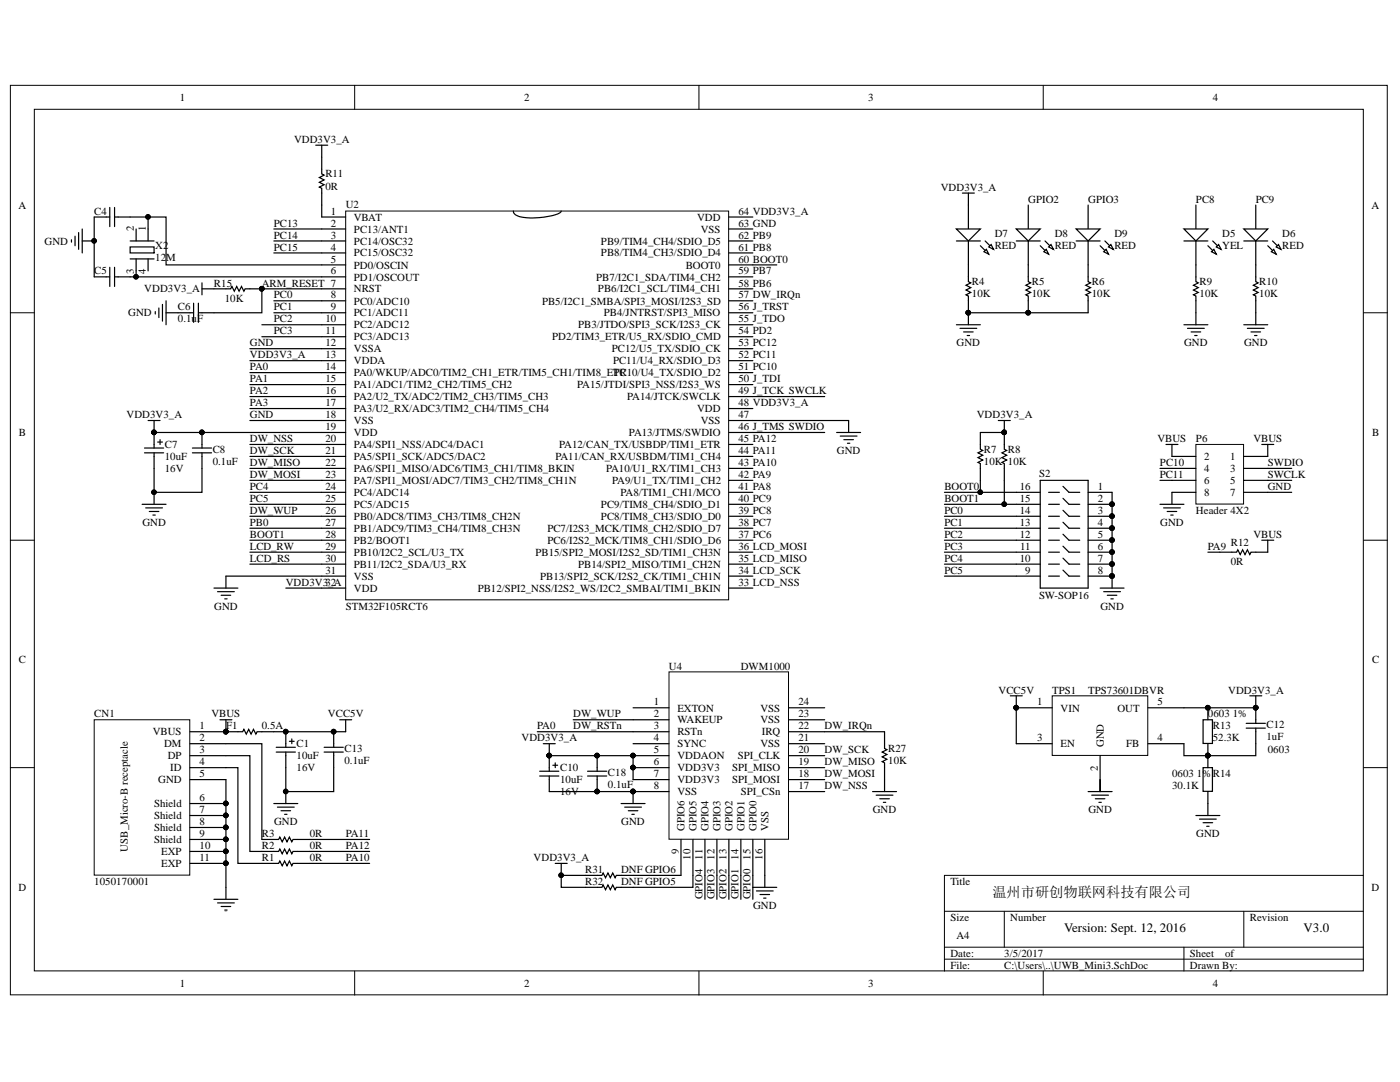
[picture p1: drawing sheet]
<svg xmlns="http://www.w3.org/2000/svg" width="279mm" height="216mm" viewBox="0 0 279 216" stroke-linecap="round" stroke-linejoin="round" font-family="sans-serif">
<defs><g id="words">
<text font-size="2.8" x="198.1" y="178.9">温州市研创物联网科技有限公司</text>
<g font-size="2.6">
<text x="212.4" y="186">Version: Sept. 12, 2016</text>
<text x="260.2" y="186">V3.0</text>
</g>
<g font-size="2.2">
<text x="35.9" y="20.2">1</text>
<text x="104.6" y="20.2">2</text>
<text x="173.3" y="20.2">3</text>
<text x="242" y="20.2">4</text>
<text x="58.7" y="28.5">VDD3V3_A</text>
<text x="64.9" y="35.4">R11</text>
<text x="3.7" y="41.6">A</text>
<text x="64.9" y="37.8">0R</text>
<text x="69" y="41.4">U2</text>
<text x="187.7" y="38.1">VDD3V3_A</text>
<text x="205.2" y="40.4">GPIO2</text>
<text x="217.2" y="40.4">GPIO3</text>
<text x="238.7" y="40.4">PC8</text>
<text x="250.6" y="40.4">PC9</text>
<text x="273.7" y="41.6">A</text>
<text x="18.8" y="42.9">C4</text>
<text x="26.7" y="46.1" transform="rotate(-90 26.7 46.1)">2</text>
<text x="29.1" y="46.1" transform="rotate(-90 29.1 46.1)">1</text>
<text x="54.7" y="45.2">PC13</text>
<text x="54.7" y="47.6">PC14</text>
<text x="66" y="42.9">1</text>
<text x="66" y="45.2">2</text>
<text x="66" y="47.6">3</text>
<text x="70.6" y="44">VBAT</text>
<text x="70.6" y="46.4">PC13/ANT1</text>
<text x="139.1" y="44">VDD</text>
<text x="139.8" y="46.4">VSS</text>
<text x="147.4" y="47.6">62 PB9</text>
<text x="147.4" y="45.2">63 GND</text>
<text x="147.4" y="42.9">64 VDD3V3_A</text>
<text x="198.5" y="47.4">D7</text>
<text x="210.5" y="47.4">D8</text>
<text x="222.4" y="47.4">D9</text>
<text x="243.9" y="47.4">D5</text>
<text x="255.9" y="47.4">D6</text>
<text x="8.9" y="48.8">GND</text>
<text x="31" y="49.8">X2</text>
<text x="31" y="52.1">12M</text>
<text x="54.7" y="50">PC15</text>
<text x="66" y="50">4</text>
<text x="66" y="52.4">5</text>
<text x="70.6" y="48.8">PC14/OSC32</text>
<text x="70.6" y="51.2">PC15/OSC32</text>
<text x="70.6" y="53.6">PD0/OSCIN</text>
<text x="119.9" y="51.2">PB8/TIM4_CH3/SDIO_D4</text>
<text x="119.9" y="48.8">PB9/TIM4_CH4/SDIO_D5</text>
<text x="136.8" y="53.6">BOOT0</text>
<text x="147.4" y="52.4">60 BOOT0</text>
<text x="147.4" y="50">61 PB8</text>
<text x="198.5" y="49.8">RED</text>
<text x="210.5" y="49.8">RED</text>
<text x="222.4" y="49.8">RED</text>
<text x="243.9" y="49.8">YEL</text>
<text x="255.9" y="49.8">RED</text>
<text x="18.8" y="54.8">C5</text>
<text x="26.7" y="54.6" transform="rotate(-90 26.7 54.6)">3</text>
<text x="28.8" y="58.4">VDD3V3_A</text>
<text x="29.1" y="54.6" transform="rotate(-90 29.1 54.6)">4</text>
<text x="42.7" y="57.2">R15</text>
<text x="52.3" y="57.2">ARM_RESET 7</text>
<text x="54.7" y="59.5">PC0</text>
<text x="66" y="54.8">6</text>
<text x="66" y="59.5">8</text>
<text x="70.6" y="56">PD1/OSCOUT</text>
<text x="70.6" y="58.4">NRST</text>
<text x="119" y="56">PB7/I2C1_SDA/TIM4_CH2</text>
<text x="119.3" y="58.4">PB6/I2C1_SCL/TIM4_CH1</text>
<text x="147.4" y="59.5">57 DW_IRQn</text>
<text x="147.4" y="57.2">58 PB6</text>
<text x="147.4" y="54.8">59 PB7</text>
<text x="194" y="56.9">R4</text>
<text x="194" y="59.3">10K</text>
<text x="205.9" y="56.9">R5</text>
<text x="205.9" y="59.3">10K</text>
<text x="217.9" y="56.9">R6</text>
<text x="217.9" y="59.3">10K</text>
<text x="239.4" y="56.9">R9</text>
<text x="239.4" y="59.3">10K</text>
<text x="251.3" y="56.9">R10</text>
<text x="251.3" y="59.3">10K</text>
<text x="25.6" y="63.1">GND</text>
<text x="35.5" y="64.3">0.1uF</text>
<text x="35.5" y="62">C6</text>
<text x="44.9" y="60.3">10K</text>
<text x="54.7" y="62">PC1</text>
<text x="54.7" y="64.3">PC2</text>
<text x="64.9" y="64.3">10</text>
<text x="66" y="62">9</text>
<text x="70.6" y="60.8">PC0/ADC10</text>
<text x="70.6" y="63.1">PC1/ADC11</text>
<text x="70.6" y="65.5">PC2/ADC12</text>
<text x="108.2" y="60.8">PB5/I2C1_SMBA/SPI3_MOSI/I2S3_SD</text>
<text x="115.4" y="65.5">PB3/JTDO/SPI3_SCK/I2S3_CK</text>
<text x="120.5" y="63.1">PB4/JNTRST/SPI3_MISO</text>
<text x="147.4" y="64.3">55 J_TDO</text>
<text x="147.4" y="62">56 J_TRST</text>
<text x="49.9" y="71.5">VDD3V3_A</text>
<text x="49.9" y="69.1">GND</text>
<text x="54.7" y="66.7">PC3</text>
<text x="64.9" y="69.1">12</text>
<text x="64.9" y="71.5">13</text>
<text x="65" y="66.7">11</text>
<text x="70.6" y="67.9">PC3/ADC13</text>
<text x="70.6" y="70.3">VSSA</text>
<text x="110.2" y="67.9">PD2/TIM3_ETR/U5_RX/SDIO_CMD</text>
<text x="122.1" y="70.3">PC12/U5_TX/SDIO_CK</text>
<text x="147.4" y="71.5">52 PC11</text>
<text x="147.4" y="69.1">53 PC12</text>
<text x="147.4" y="66.7">54 PD2</text>
<text x="190.9" y="69.1">GND</text>
<text x="236.3" y="69.1">GND</text>
<text x="248.3" y="69.1">GND</text>
<text x="49.9" y="73.9">PA0</text>
<text x="49.9" y="76.3">PA1</text>
<text x="64.9" y="73.9">14</text>
<text x="64.9" y="76.3">15</text>
<text x="70.6" y="72.7">VDDA</text>
<text x="70.6" y="75.1">PA0/WKUP/ADC0/TIM2_CH1_ETR/TIM5_CH1/TIM8_ETR</text>
<text x="70.6" y="77.5">PA1/ADC1/TIM2_CH2/TIM5_CH2</text>
<text x="115.2" y="77.5">PA15/JTDI/SPI3_NSS/I2S3_WS</text>
<text x="122.4" y="72.7">PC11/U4_RX/SDIO_D3</text>
<text x="122.4" y="75.1">PC10/U4_TX/SDIO_D2</text>
<text x="147.4" y="76.3">50 J_TDI</text>
<text x="147.4" y="73.9">51 PC10</text>
<text x="25.2" y="83.5">VDD3V3_A</text>
<text x="49.9" y="83.5">GND</text>
<text x="49.9" y="78.7">PA2</text>
<text x="49.9" y="81.1">PA3</text>
<text x="64.9" y="78.7">16</text>
<text x="64.9" y="81.1">17</text>
<text x="64.9" y="83.5">18</text>
<text x="70.6" y="79.9">PA2/U2_TX/ADC2/TIM2_CH3/TIM5_CH3</text>
<text x="70.6" y="82.2">PA3/U2_RX/ADC3/TIM2_CH4/TIM5_CH4</text>
<text x="125.2" y="79.9">PA14/JTCK/SWCLK</text>
<text x="139.1" y="82.2">VDD</text>
<text x="147.4" y="83.5">47</text>
<text x="147.4" y="81.1">48 VDD3V3_A</text>
<text x="147.4" y="78.7">49 J_TCK SWCLK</text>
<text x="194.9" y="83.5">VDD3V3_A</text>
<text x="3.8" y="87">B</text>
<text x="32.9" y="89.4">C7</text>
<text x="49.9" y="88.2">DW_NSS</text>
<text x="64.9" y="85.8">19</text>
<text x="64.9" y="88.2">20</text>
<text x="70.6" y="84.6">VSS</text>
<text x="70.6" y="87">VDD</text>
<text x="70.6" y="89.4">PA4/SPI1_NSS/ADC4/DAC1</text>
<text x="111.6" y="89.4">PA12/CAN_TX/USBDP/TIM1_ETR</text>
<text x="125.5" y="87">PA13/JTMS/SWDIO</text>
<text x="139.8" y="84.6">VSS</text>
<text x="147.4" y="88.2">45 PA12</text>
<text x="147.4" y="85.8">46 J_TMS SWDIO</text>
<text x="231" y="88.2">VBUS</text>
<text x="238.7" y="88.2">P6</text>
<text x="250.1" y="88.2">VBUS</text>
<text x="273.8" y="87">B</text>
<text x="32.9" y="91.8">10uF</text>
<text x="32.9" y="94.2">16V</text>
<text x="42.4" y="92.8">0.1uF</text>
<text x="42.4" y="90.4">C8</text>
<text x="49.9" y="93">DW_MISO</text>
<text x="49.9" y="90.6">DW_SCK</text>
<text x="49.9" y="95.4">DW_MOSI</text>
<text x="64.9" y="90.6">21</text>
<text x="64.9" y="93">22</text>
<text x="64.9" y="95.4">23</text>
<text x="70.6" y="91.8">PA5/SPI1_SCK/ADC5/DAC2</text>
<text x="70.6" y="94.2">PA6/SPI1_MISO/ADC6/TIM3_CH1/TIM8_BKIN</text>
<text x="110.8" y="91.8">PA11/CAN_RX/USBDM/TIM1_CH4</text>
<text x="120.9" y="94.2">PA10/U1_RX/TIM1_CH3</text>
<text x="147.4" y="95.4">42 PA9</text>
<text x="147.4" y="93">43 PA10</text>
<text x="147.4" y="90.6">44 PA11</text>
<text x="167" y="90.6">GND</text>
<text x="196.4" y="90.4">R7</text>
<text x="196.4" y="92.8">10K 10K</text>
<text x="201.1" y="90.4">R8</text>
<text x="207.4" y="95.2">S2</text>
<text x="231.5" y="93">PC10</text>
<text x="231.5" y="95.4">PC11</text>
<text x="240.3" y="91.8">2</text>
<text x="240.3" y="94.2">4</text>
<text x="245.5" y="91.8">1</text>
<text x="245.5" y="94.2">3</text>
<text x="253" y="95.4">SWCLK</text>
<text x="253" y="93">SWDIO</text>
<text x="49.9" y="97.8">PC4</text>
<text x="49.9" y="100.1">PC5</text>
<text x="64.9" y="97.8">24</text>
<text x="64.9" y="100.1">25</text>
<text x="70.6" y="96.6">PA7/SPI1_MOSI/ADC7/TIM3_CH2/TIM8_CH1N</text>
<text x="70.6" y="99">PC4/ADC14</text>
<text x="70.6" y="101.4">PC5/ADC15</text>
<text x="119.9" y="101.4">PC9/TIM8_CH4/SDIO_D1</text>
<text x="122.2" y="96.6">PA9/U1_TX/TIM1_CH2</text>
<text x="123.8" y="99">PA8/TIM1_CH1/MCO</text>
<text x="147.4" y="100.1">40 PC9</text>
<text x="147.4" y="97.8">41 PA8</text>
<text x="188.5" y="97.8">BOOT0</text>
<text x="188.5" y="100.1">BOOT1</text>
<text x="203.5" y="97.8">16</text>
<text x="203.5" y="100.1">15</text>
<text x="219.1" y="97.8">1</text>
<text x="219.1" y="100.1">2</text>
<text x="240.3" y="96.6">6</text>
<text x="240.3" y="99">8</text>
<text x="245.5" y="96.6">5</text>
<text x="245.5" y="99">7</text>
<text x="253" y="97.8">GND</text>
<text x="28.4" y="104.9">GND</text>
<text x="49.9" y="102.6">DW_WUP</text>
<text x="49.9" y="104.9">PB0</text>
<text x="49.9" y="107.3">BOOT1</text>
<text x="64.9" y="102.6">26</text>
<text x="64.9" y="104.9">27</text>
<text x="64.9" y="107.3">28</text>
<text x="70.6" y="103.7">PB0/ADC8/TIM3_CH3/TIM8_CH2N</text>
<text x="70.6" y="106.1">PB1/ADC9/TIM3_CH4/TIM8_CH3N</text>
<text x="109.2" y="106.1">PC7/I2S3_MCK/TIM8_CH2/SDIO_D7</text>
<text x="119.9" y="103.7">PC8/TIM8_CH3/SDIO_D0</text>
<text x="147.4" y="107.3">37 PC6</text>
<text x="147.4" y="104.9">38 PC7</text>
<text x="147.4" y="102.6">39 PC8</text>
<text x="188.5" y="102.6">PC0</text>
<text x="188.5" y="104.9">PC1</text>
<text x="188.5" y="107.3">PC2</text>
<text x="203.5" y="102.6">14</text>
<text x="203.5" y="104.9">13</text>
<text x="203.5" y="107.3">12</text>
<text x="219.1" y="102.6">3</text>
<text x="219.1" y="104.9">4</text>
<text x="219.1" y="107.3">5</text>
<text x="231.5" y="104.9">GND</text>
<text x="238.7" y="102.6">Header 4X2</text>
<text x="250.1" y="107.3">VBUS</text>
<text x="49.9" y="109.7">LCD_RW</text>
<text x="49.9" y="112.1">LCD_RS</text>
<text x="64.9" y="109.7">29</text>
<text x="64.9" y="112.1">30</text>
<text x="70.6" y="108.5">PB2/BOOT1</text>
<text x="70.6" y="110.9">PB10/I2C2_SCL/U3_TX</text>
<text x="70.6" y="113.3">PB11/I2C2_SDA/U3_RX</text>
<text x="106.9" y="110.9">PB15/SPI2_MOSI/I2S2_SD/TIM1_CH3N</text>
<text x="109.2" y="108.5">PC6/I2S2_MCK/TIM8_CH1/SDIO_D6</text>
<text x="115.4" y="113.3">PB14/SPI2_MISO/TIM1_CH2N</text>
<text x="147.4" y="112.1">35 LCD_MISO</text>
<text x="147.4" y="109.7">36 LCD_MOSI</text>
<text x="188.5" y="109.7">PC3</text>
<text x="188.5" y="112.1">PC4</text>
<text x="203.5" y="112.1">10</text>
<text x="203.6" y="109.7">11</text>
<text x="219.1" y="109.7">6</text>
<text x="219.1" y="112.1">7</text>
<text x="241.1" y="109.7">PA9</text>
<text x="245.6" y="109">R12</text>
<text x="245.6" y="112.8">0R</text>
<text x="57" y="116.9">VDD3V3_A</text>
<text x="64.9" y="114.5">31</text>
<text x="64.9" y="116.9">32</text>
<text x="70.6" y="115.7">VSS</text>
<text x="70.6" y="118.1">VDD</text>
<text x="95.3" y="118.1">PB12/SPI2_NSS/I2S2_WS/I2C2_SMBAI/TIM1_BKIN</text>
<text x="107.8" y="115.7">PB13/SPI2_SCK/I2S2_CK/TIM1_CH1N</text>
<text x="147.4" y="116.9">33 LCD_NSS</text>
<text x="147.4" y="114.5">34 LCD_SCK</text>
<text x="188.5" y="114.5">PC5</text>
<text x="204.6" y="114.5">9</text>
<text x="207.4" y="119.5">SW-SOP16</text>
<text x="219.1" y="114.5">8</text>
<text x="42.7" y="121.7">GND</text>
<text x="69" y="121.7">STM32F105RCT6</text>
<text x="219.6" y="121.7">GND</text>
<text x="3.8" y="132.4">C</text>
<text x="133.5" y="133.6">U4</text>
<text x="147.8" y="133.6">DWM1000</text>
<text x="273.8" y="132.4">C</text>
<text x="18.8" y="143.2">CN1</text>
<text x="42.2" y="143.2">VBUS</text>
<text x="65.4" y="143.2">VCC5V</text>
<text x="114.4" y="143.2">DW_WUP</text>
<text x="130.5" y="140.8">1</text>
<text x="130.5" y="143.2">2</text>
<text x="135.2" y="142">EXTON</text>
<text x="151.8" y="142">VSS</text>
<text x="159.3" y="143.2">23</text>
<text x="159.3" y="140.8">24</text>
<text x="199.3" y="138.4">VCC5V</text>
<text x="207" y="140.8">1</text>
<text x="210" y="138.4">TPS1</text>
<text x="211.7" y="142">VIN</text>
<text x="217.2" y="138.4">TPS73601DBVR</text>
<text x="223" y="142">OUT</text>
<text x="231" y="140.8">5</text>
<text x="241.1" y="143.2">0603 1%</text>
<text x="245.1" y="138.4">VDD3V3_A</text>
<text x="30.5" y="146.8">VBUS</text>
<text x="32.8" y="149.1">DM</text>
<text x="39.8" y="145.5">1</text>
<text x="39.8" y="147.9">2</text>
<text x="45.1" y="145.5">F1</text>
<text x="52.3" y="145.5">0.5A</text>
<text x="59.2" y="149.1">C1</text>
<text x="104.1" y="147.9">VDD3V3_A</text>
<text x="107.2" y="145.5">PA0</text>
<text x="114.4" y="145.5">DW_RSTn</text>
<text x="130.5" y="145.5">3</text>
<text x="130.5" y="147.9">4</text>
<text x="135.2" y="144.3">WAKEUP</text>
<text x="135.2" y="146.8">RSTn</text>
<text x="135.2" y="149.1">SYNC</text>
<text x="151.8" y="149.1">VSS</text>
<text x="151.8" y="144.3">VSS</text>
<text x="152" y="146.8">IRQ</text>
<text x="159.3" y="147.9">21</text>
<text x="159.3" y="145.5">22</text>
<text x="164.6" y="145.5">DW_IRQn</text>
<text x="207" y="147.9">3</text>
<text x="211.7" y="149.1">EN</text>
<text x="220.3" y="149.1" transform="rotate(-90 220.3 149.1)">GND</text>
<text x="224.8" y="149.1">FB</text>
<text x="231" y="147.9">4</text>
<text x="242" y="147.9">52.3K</text>
<text x="242" y="145.5">R13</text>
<text x="252.8" y="147.7">1uF</text>
<text x="252.8" y="145.3">C12</text>
<text x="33.5" y="151.5">DP</text>
<text x="34" y="153.9">ID</text>
<text x="39.8" y="150.3">3</text>
<text x="39.8" y="152.7">4</text>
<text x="39.8" y="155.1">5</text>
<text x="59.2" y="151.5">10uF</text>
<text x="59.2" y="153.9">16V</text>
<text x="68.7" y="152.5">0.1uF</text>
<text x="68.7" y="150.1">C13</text>
<text x="111.8" y="153.9">C10</text>
<text x="121.3" y="154.9">C18</text>
<text x="130.5" y="150.3">5</text>
<text x="130.5" y="152.7">6</text>
<text x="130.5" y="155.1">7</text>
<text x="135.2" y="151.5">VDDAON</text>
<text x="135.2" y="153.9">VDD3V3</text>
<text x="146.1" y="153.9">SPI_MISO</text>
<text x="147.2" y="151.5">SPI_CLK</text>
<text x="159.3" y="155.1">18</text>
<text x="159.3" y="152.7">19</text>
<text x="159.3" y="150.3">20</text>
<text x="164.6" y="150.3">DW_SCK</text>
<text x="164.6" y="152.7">DW_MISO</text>
<text x="164.6" y="155.1">DW_MOSI</text>
<text x="177.3" y="150.1">R27</text>
<text x="177.3" y="152.5">10K</text>
<text x="219.1" y="153.8" transform="rotate(-90 219.1 153.8)">2</text>
<text x="233.9" y="155.1">0603 1%</text>
<text x="242" y="155.1">R14</text>
<text x="253" y="150.3">0603</text>
<text x="30.7" y="161.1">Shield</text>
<text x="31.6" y="156.3">GND</text>
<text x="39.8" y="159.9">6</text>
<text x="111.8" y="156.3">10uF</text>
<text x="111.8" y="158.7">16V</text>
<text x="121.3" y="157.2">0.1uF</text>
<text x="130.5" y="157.5">8</text>
<text x="135.2" y="156.3">VDD3V3</text>
<text x="135.2" y="158.7">VSS</text>
<text x="146.1" y="156.3">SPI_MOSI</text>
<text x="147.8" y="158.7">SPI_CSn</text>
<text x="159.3" y="157.5">17</text>
<text x="164.6" y="157.5">DW_NSS</text>
<text x="233.9" y="157.5">30.1K</text>
<text x="30.7" y="163.4">Shield</text>
<text x="30.7" y="165.9">Shield</text>
<text x="39.8" y="162.3">7</text>
<text x="39.8" y="164.7">8</text>
<text x="39.8" y="167">9</text>
<text x="52.3" y="167">R3</text>
<text x="54.7" y="164.7">GND</text>
<text x="61.8" y="167">0R</text>
<text x="69" y="167">PA11</text>
<text x="124" y="164.7">GND</text>
<text x="136.6" y="165.9" transform="rotate(-90 136.6 165.9)">GPIO6</text>
<text x="139" y="165.9" transform="rotate(-90 139 165.9)">GPIO5</text>
<text x="141.4" y="165.9" transform="rotate(-90 141.4 165.9)">GPIO4</text>
<text x="143.8" y="165.9" transform="rotate(-90 143.8 165.9)">GPIO3</text>
<text x="146.2" y="165.9" transform="rotate(-90 146.2 165.9)">GPIO2</text>
<text x="148.6" y="165.9" transform="rotate(-90 148.6 165.9)">GPIO1</text>
<text x="151" y="165.9" transform="rotate(-90 151 165.9)">GPIO0</text>
<text x="153.4" y="165.9" transform="rotate(-90 153.4 165.9)">VSS</text>
<text x="174.2" y="162.3">GND</text>
<text x="217.2" y="162.3">GND</text>
<text x="238.7" y="167">GND</text>
<text x="25.5" y="169.9" transform="rotate(-90 25.5 169.9)">USB_Micro-B receptacle</text>
<text x="30.7" y="168.2">Shield</text>
<text x="32.2" y="170.6">EXP</text>
<text x="32.2" y="173">EXP</text>
<text x="39.8" y="169.4">10</text>
<text x="39.8" y="171.8">11</text>
<text x="52.3" y="171.8">R1</text>
<text x="52.3" y="169.4">R2</text>
<text x="61.8" y="171.8">0R</text>
<text x="61.8" y="169.4">0R</text>
<text x="69" y="171.8">PA10</text>
<text x="69" y="169.4">PA12</text>
<text x="106.5" y="171.8">VDD3V3_A</text>
<text x="135.4" y="170.5" transform="rotate(-90 135.4 170.5)">9</text>
<text x="137.8" y="171.6" transform="rotate(-90 137.8 171.6)">10</text>
<text x="140.2" y="171.5" transform="rotate(-90 140.2 171.5)">11</text>
<text x="142.6" y="171.6" transform="rotate(-90 142.6 171.6)">12</text>
<text x="145" y="171.6" transform="rotate(-90 145 171.6)">13</text>
<text x="147.4" y="171.6" transform="rotate(-90 147.4 171.6)">14</text>
<text x="149.8" y="171.6" transform="rotate(-90 149.8 171.6)">15</text>
<text x="152.1" y="171.6" transform="rotate(-90 152.1 171.6)">16</text>
<text x="3.7" y="177.8">D</text>
<text x="18.8" y="176.6">1050170001</text>
<text x="116.8" y="174.2">R31</text>
<text x="116.8" y="176.6">R32</text>
<text x="124" y="174.2">DNF GPIO6</text>
<text x="124" y="176.6">DNF GPIO5</text>
<text x="140.2" y="179.5" transform="rotate(-90 140.2 179.5)">GPIO4</text>
<text x="142.6" y="179.5" transform="rotate(-90 142.6 179.5)">GPIO3</text>
<text x="145" y="179.5" transform="rotate(-90 145 179.5)">GPIO2</text>
<text x="147.4" y="179.5" transform="rotate(-90 147.4 179.5)">GPIO1</text>
<text x="149.8" y="179.5" transform="rotate(-90 149.8 179.5)">GPIO0</text>
<text x="189.7" y="176.6">Title</text>
<text x="273.7" y="177.8">D</text>
<text x="150.3" y="181.4">GND</text>
<text x="189.7" y="183.8">Size</text>
<text x="201.6" y="183.8">Number</text>
<text x="249.4" y="183.8">Revision</text>
<text x="189.7" y="190.9">Date:</text>
<text x="190.9" y="187.4">A4</text>
<text x="200.4" y="190.9">3/5/2017</text>
<text x="237.5" y="190.9">Sheet</text>
<text x="244.5" y="190.9">of</text>
<text x="35.9" y="196.9">1</text>
<text x="104.6" y="196.9">2</text>
<text x="173.3" y="196.9">3</text>
<text x="189.7" y="193.3">File:</text>
<text x="200.4" y="193.3">C:\Users\..\UWB_Mini3.SchDoc</text>
<text x="237.5" y="193.3">Drawn By:</text>
<text x="242" y="196.9">4</text>
</g>
<text font-size=".2" x="44.9" y="182">GND</text>
</g></defs>
<g fill="#fff" stroke="#000" stroke-width=".2">
<path d="M2.1 17h274.8v181.5h-274.8z"/>
<path d="M6.9 21.8h265.2v171.9h-265.2z"/>
</g>
<g fill="none" stroke="#000" stroke-width=".2">
<path d="M70.8 17v4.8M139.5 17v4.8M208.2 17v4.8M2.1 62.4h4.8M272.1 62.4h4.8M2.1 107.8h4.8M272.1 107.8h4.8M2.1 153.2h4.8M272.1 153.2h4.8M272.1 174.7h-83.6v19.1M70.8 193.8v4.8M139.5 193.8v4.8"/>
<path d="M188.5 181.8h83.6M188.5 189h83.6M188.5 191.4h83.6M200.4 181.8v7.2M208.2 193.8v4.8M236.3 189v4.8M248.2 181.8v7.2"/>
</g>
<g fill="none" stroke="#000" stroke-width=".24">
<path d="M14.3 47.8v.5M15 47.1v1.9M15.7 46.4v3.4M16.4 45.7v4.8M16.4 48.1h2.4M18.8 43.3h3.1M18.8 55.2h3.1M21.9 41.4v3.8M21.9 53.3v3.9M22.9 43.3h3.1M22.9 41.4v3.8M22.9 53.3v3.9"/>
<path d="M22.9 55.2h3.1M26 49.3h4.7v1.2h-4.7zM26 48.1h4.7M26 51.7h4.7M27.2 45.7v2.4M27.2 51.7v2.4M29.6 45.7v2.4M29.6 51.7v2.4M40.3 57.6h5.7l.3-.4 .5 .9 .4-.9 .5 .9 .5-.9 .5 .9 .2-.5h3.4M40.3 56.4v2.4M31 62.2v.5M31.7 61.5v1.9"/>
<path d="M32.4 60.7v3.4M33.1 62.4h5.5M33.1 60v4.8M38.6 60.5v3.8M39.6 62.4h3.1M39.6 60.5v3.8M167 86.3h4.8M167.7 87h3.3M168.4 87.7h1.9M169.1 88.4h.5M169.4 83.9v2.4M42.7 117.3h4.8"/>
<path d="M43.4 118.1h3.4M44.1 118.8h1.9M44.9 119.5h.4M45.1 115v2.3"/>
</g>
<g fill="#000" stroke="#000" stroke-width=".2">
<circle cx="18.8" cy="48.1" r=".45"/>
<circle cx="52.2" cy="57.6" r=".45"/>
</g>
<path d="M69 42.1h76.4v77.6h-76.4z" fill="#fff" stroke="#000" stroke-width=".2"/>
<g fill="none" stroke="#000" stroke-width=".24">
<path d="M63 29h2.4M64.2 29v5.7l.5 .2-1 .5 1 .5-1 .5 1 .5-1 .4 .5 .3v3.3M64.2 43.3h4.8M64.2 45.7h4.8M64.2 48.1h4.8M64.2 50.5h4.8M64.2 52.9h4.8M64.2 55.2h4.8M64.2 57.6h4.8M102.4 42.1a2.04 2.04 0 0 0 2.3 1.3 14.4 14.4 0 0 0 7.1-1l.2-.3M145.5 43.3h4.7M145.5 45.7h4.7"/>
<path d="M145.5 48.1h4.7M145.5 50.5h4.7M145.5 52.9h4.7M145.5 55.2h4.7M145.5 57.6h4.7M64.2 60h4.8M64.2 62.4h4.8M64.2 64.8h4.8M64.2 67.2h4.8M64.2 69.6h4.8M64.2 72h4.8M64.2 74.4h4.8"/>
<path d="M64.2 76.7h4.8M64.2 79.1h4.8M145.5 60h4.7M145.5 62.4h4.7M145.5 64.8h4.7M145.5 67.2h4.7M145.5 69.6h4.7M145.5 72h4.7M145.5 74.4h4.7M145.5 76.7h4.7M145.5 79.1h4.7M29.6 83.9h2.3"/>
<path d="M30.7 83.9v2.4M30.7 98.2v2.4M38.4 89.4h3.8M38.4 90.4h3.8M40.3 86.3v3.1M40.3 90.4v3.1M64.2 81.5h4.8M64.2 83.9h4.8M64.2 86.3h4.8M64.2 88.7h4.8M64.2 91.1h4.8M64.2 93.5h4.8"/>
<path d="M64.2 95.9h4.8M64.2 98.2h4.8M145.5 81.5h4.7M145.5 83.9h4.7M145.5 86.3h4.7M145.5 88.7h4.7M145.5 91.1h4.7M145.5 93.5h4.7M145.5 95.9h4.7M145.5 98.2h4.7M199.2 83.9h2.4M200.4 83.9v2.4"/>
<path d="M202.8 98.2h4.8M207.6 95.9h9.6v21.4h-9.6zM209.3 98.2h2.1M212.1 97l1.2 1.2h2.2M212.1 99.4l1.2 1.2h2.2M217.2 98.2h4.7M28.4 100.6h4.7M29.1 101.3h3.3M29.8 102.1h1.9M30.5 102.8h.5M64.2 100.6h4.8M64.2 103h4.8"/>
<path d="M64.2 105.4h4.8M64.2 107.8h4.8M64.2 110.2h4.8M64.2 112.6h4.8M64.2 115h4.8M64.2 117.3h4.8M145.5 100.6h4.7M145.5 103h4.7M145.5 105.4h4.7M145.5 107.8h4.7M145.5 110.2h4.7M145.5 112.6h4.7"/>
<path d="M145.5 115h4.7M145.5 117.3h4.7M202.8 100.6h4.8M202.8 103h4.8M202.8 105.4h4.8M202.8 107.8h4.8M202.8 110.2h4.8M202.8 112.6h4.8M202.8 115h4.8M209.3 100.6h2.1M209.3 103h2.1M209.3 105.4h2.1"/>
<path d="M209.3 107.8h2.1M209.3 110.2h2.1M209.3 112.6h2.1M209.3 115h2.1M212.1 101.8l1.2 1.2h2.2M212.1 104.2l1.2 1.2h2.2M212.1 106.6l1.2 1.2h2.2M212.1 109l1.2 1.2h2.2M212.1 111.4l1.2 1.2h2.2M212.1 113.8l1.2 1.2h2.2M217.2 100.6h4.7M217.2 103h4.7"/>
<path d="M217.2 105.4h4.7M217.2 107.8h4.7M217.2 110.2h4.7M217.2 112.6h4.7M217.2 115h4.7v2.3M219.5 117.3h4.8M220.3 118.1h3.3M221 118.8h1.9M221.7 119.5h.5M45.1 146h3.3l.3-.5 .5 1 .4-1 .5 1 .5-1 .5 1 .2-.5h3.3M57 158v2.3M64.7 149.1h3.8"/>
<path d="M64.7 150.1h3.8M66.6 146v3.1M66.6 150.1v3.1M67.8 143.6h2.4M69 143.6v2.4M108.4 148.4h2.4M109.6 148.4v2.4M126.3 158v2.3M54.6 160.3h4.8M55.4 161.1h3.3M56.1 161.8h1.9M56.8 162.5h.5"/>
<path d="M124 160.3h4.7M124.7 161.1h3.3M125.4 161.8h1.9M126.1 162.5h.5M150.2 177.1h4.8M151 177.8h3.3M151.7 178.5h1.9M152.4 179.2h.5M152.6 174.7v2.4"/>
</g>
<g fill="#000" stroke="#000" stroke-width=".2">
<circle cx="52.2" cy="57.6" r=".45"/>
<circle cx="30.7" cy="98.2" r=".45"/>
<circle cx="30.7" cy="86.3" r=".45"/>
<circle cx="40.3" cy="86.3" r=".45"/>
<circle cx="200.4" cy="86.3" r=".45"/>
<circle cx="221.9" cy="105.4" r=".45"/>
<circle cx="221.9" cy="100.6" r=".45"/>
<circle cx="221.9" cy="103" r=".45"/>
<circle cx="221.9" cy="114.9" r=".45"/>
<circle cx="221.9" cy="112.5" r=".45"/>
<circle cx="221.9" cy="107.8" r=".45"/>
<circle cx="221.9" cy="110.2" r=".45"/>
<circle cx="45.1" cy="146" r=".45"/>
<circle cx="57" cy="157.9" r=".45"/>
<circle cx="66.6" cy="146" r=".45"/>
<circle cx="109.6" cy="150.8" r=".45"/>
<circle cx="126.3" cy="157.9" r=".45"/>
</g>
<path d="M133.5 134.1h23.9v33.4h-23.9z" fill="#fff" stroke="#000" stroke-width=".2"/>
<g fill="none" stroke="#000" stroke-width=".24">
<path d="M193.3 40.9v4.8M193.3 48.1v4.8M126.3 141.2h7.2M126.3 143.6h7.2M126.3 146h7.2M126.3 148.4h7.2M126.3 150.8h7.2M126.3 153.2h7.2M126.3 155.6h7.2M126.3 158h7.2M157.4 141.2h7.2M157.4 143.6h7.2"/>
<path d="M157.4 146h7.2M157.4 148.4h7.2M157.4 150.8h7.2M157.4 153.2h7.2M157.4 155.6h7.2M157.4 158h7.2M110.8 172.3h2.4M112 172.3v2.4M116.8 174.7h3.3l.3-.5 .4 .9 .5-.9 .5 .9 .5-.9 .5 .9 .2-.4h3.3M116.8 177.1h3.3l.3-.5 .4 .9 .5-.9 .5 .9 .5-.9 .5 .9 .2-.4h3.3M135.9 167.5v7.2M138.3 167.5v7.2"/>
<path d="M140.7 167.5v7.2M143.1 167.5v7.2M145.5 167.5v7.2M147.9 167.5v7.2M150.2 167.5v7.2M152.6 167.5v7.2"/>
</g>
<g fill="#000" stroke="#000" stroke-width=".2">
<circle cx="126.3" cy="157.9" r=".45"/>
<circle cx="126.3" cy="153.2" r=".45"/>
<circle cx="126.3" cy="150.8" r=".45"/>
<circle cx="112" cy="174.6" r=".45"/>
</g>
<path d="M190.9 45.7h4.8l-2.4 2.4z" fill="#fff"/>
<path d="M190.9 45.7h4.8l-2.4 2.4zM195.7 49l1.6 1.7M196.6 48.1l1.7 1.7" fill="none" stroke="#000" stroke-width=".24"/>
<path d="M196.4 50.2l.4-.4 .5 .9z" fill="#fff"/>
<path d="M196.4 50.2l.4-.4 .5 .9z" fill="none" stroke="#000" stroke-width=".24"/>
<path d="M197.3 49.3l.5-.5 .5 1z" fill="#fff"/>
<path d="M190.9 48.1h4.8M197.3 49.3l.5-.5 .5 1zM205.2 40.9v4.8M205.2 48.1v4.8" fill="none" stroke="#000" stroke-width=".24"/>
<path d="M202.8 45.7h4.8l-2.4 2.4z" fill="#fff"/>
<path d="M202.8 45.7h4.8l-2.4 2.4zM207.6 49l1.7 1.7M208.6 48.1l1.6 1.7" fill="none" stroke="#000" stroke-width=".24"/>
<path d="M208.3 50.2l.5-.4 .5 .9z" fill="#fff"/>
<path d="M208.3 50.2l.5-.4 .5 .9z" fill="none" stroke="#000" stroke-width=".24"/>
<path d="M209.3 49.3l.5-.5 .4 1z" fill="#fff"/>
<path d="M202.8 48.1h4.8M209.3 49.3l.5-.5 .4 1zM217.2 40.9v4.8M217.2 48.1v4.8" fill="none" stroke="#000" stroke-width=".24"/>
<path d="M214.8 45.7h4.7l-2.3 2.4z" fill="#fff"/>
<path d="M214.8 45.7h4.7l-2.3 2.4zM219.5 49l1.7 1.7M220.5 48.1l1.7 1.7" fill="none" stroke="#000" stroke-width=".24"/>
<path d="M220.3 50.2l.4-.4 .5 .9z" fill="#fff"/>
<path d="M220.3 50.2l.4-.4 .5 .9z" fill="none" stroke="#000" stroke-width=".24"/>
<path d="M221.2 49.3l.5-.5 .5 1z" fill="#fff"/>
<path d="M192.1 38.5h2.4M193.3 38.5v2.4M214.8 48.1h4.7M221.2 49.3l.5-.5 .5 1zM238.7 40.9v4.8M238.7 48.1v4.8M190.9 64.8h4.8M191.6 65.5h3.3M192.3 66.2h1.9M193 66.9h.5M193.3 62.4v2.4" fill="none" stroke="#000" stroke-width=".24"/>
<circle cx="193.2" cy="62.4" r=".45" fill="#000" stroke="#000" stroke-width=".2"/>
<path d="M236.3 45.7h4.8l-2.4 2.4z" fill="#fff"/>
<path d="M236.3 45.7h4.8l-2.4 2.4zM241.1 49l1.6 1.7M242 48.1l1.7 1.7" fill="none" stroke="#000" stroke-width=".24"/>
<path d="M241.8 50.2l.5-.4 .4 .9z" fill="#fff"/>
<path d="M241.8 50.2l.5-.4 .4 .9z" fill="none" stroke="#000" stroke-width=".24"/>
<path d="M242.7 49.3l.5-.5 .5 1z" fill="#fff"/>
<path d="M236.3 48.1h4.8M242.7 49.3l.5-.5 .5 1zM250.6 40.9v4.8M250.6 48.1v4.8" fill="none" stroke="#000" stroke-width=".24"/>
<path d="M248.2 45.7h4.8l-2.4 2.4z" fill="#fff"/>
<path d="M248.2 45.7h4.8l-2.4 2.4zM253 49l1.7 1.7M254 48.1l1.6 1.7" fill="none" stroke="#000" stroke-width=".24"/>
<path d="M253.7 50.2l.5-.4 .5 .9z" fill="#fff"/>
<path d="M253.7 50.2l.5-.4 .5 .9z" fill="none" stroke="#000" stroke-width=".24"/>
<path d="M254.7 49.3l.5-.5 .4 1z" fill="#fff"/>
<g fill="none" stroke="#000" stroke-width=".24">
<path d="M248.2 48.1h4.8M254.7 49.3l.5-.5 .4 1zM236.3 64.8h4.8M237 65.5h3.3M237.7 66.2h1.9M238.4 66.9h.5M238.7 62.4v2.4M248.2 64.8h4.8M248.9 65.5h3.4M249.7 66.2h1.9M250.4 66.9h.5M250.6 62.4v2.4"/>
<path d="M243.4 110.2h3.4l.2-.5 .5 1 .5-1 .5 1 .4-1 .5 1 .3-.5h3.3M117.3 153.9h3.8M117.3 154.8h3.8M119.2 150.8v3.1M119.2 154.8v3.2M174.1 158h4.8M174.9 158.7h3.3M175.6 159.4h1.9M176.5 146v3.4l.5 .2-.9 .5 .9 .4-.9 .5 .9 .5-.9 .5 .4 .2v5.8M52.3 172.3h3.3l.2-.5 .5 1 .5-1 .5 1 .5-1 .4 1 .3-.5h3.3M52.3 169.9h3.3l.2-.5 .5 1 .5-1 .5 1 .5-1 .4 1 .3-.5h3.3M52.3 167.5h3.3l.2-.5 .5 1 .5-1 .5 1 .5-1 .4 1 .3-.5h3.3"/>
<path d="M176.3 160.1h.5"/>
</g>
<g fill="#000" stroke="#000" stroke-width=".2">
<circle cx="119.2" cy="157.9" r=".45"/>
<circle cx="119.2" cy="150.8" r=".45"/>
</g>
<path d="M18.8 143.6h19.1v31h-19.1z" fill="#fff" stroke="#000" stroke-width=".2"/>
<g fill="none" stroke="#000" stroke-width=".24">
<path d="M251.8 107.8h2.4M253 107.8v2.4M37.9 148.4h7.2M37.9 150.8h7.2M37.9 153.2h7.2M37.9 155.6h7.2M43.9 143.6h2.4M45.1 143.6v2.4h-7.2M37.9 160.3h7.2M37.9 162.7h7.2M37.9 165.1h7.2M37.9 167.5h7.2"/>
<path d="M37.9 169.9h7.2M37.9 172.3h7.2M42.7 179.4h4.8M45.1 177.1v2.3M43.4 180.2h3.4M44.1 180.9h1.9M44.9 181.6h.4"/>
</g>
<g fill="#000" stroke="#000" stroke-width=".2">
<circle cx="45.1" cy="146" r=".45"/>
<circle cx="45.1" cy="167.5" r=".45"/>
<circle cx="45.1" cy="160.3" r=".45"/>
<circle cx="45.1" cy="162.7" r=".45"/>
<circle cx="45.1" cy="165.1" r=".45"/>
<circle cx="45.1" cy="169.9" r=".45"/>
<circle cx="45.1" cy="172.3" r=".45"/>
</g>
<path d="M238.7 88.7h9.5v11.9h-9.5z" fill="#fff" stroke="#000" stroke-width=".2"/>
<g fill="none" stroke="#000" stroke-width=".24">
<path d="M193.3 52.9v3.3l.4 .2-.9 .5 .9 .5-.9 .5 .9 .5-.9 .4 .5 .3v3.3M205.2 52.9v3.3l.5 .2-1 .5 1 .5-1 .5 1 .5-1 .4 .5 .3v3.3M217.2 52.9v3.3l.4 .2-.9 .5 .9 .5-.9 .5 .9 .5-.9 .4 .5 .3v3.3M238.7 52.9v3.3l.4 .2-.9 .5 .9 .5-.9 .5 .9 .5-.9 .4 .5 .3v3.3M250.6 52.9v3.3l.5 .2-1 .5 1 .5-1 .5 1 .5-1 .4 .5 .3v3.3M28.8 89.4h3.9M28.8 90.4h3.9M30.7 86.3v3.1M30.7 90.4v3.1M31.5 88.2h.9M31.9 87.7v1M195.7 86.3v3.3l.4 .3-.9 .5 .9 .4-.9 .5 .9 .5-.9 .5 .5 .2v3.4"/>
<path d="M200.4 86.3v3.3l.5 .3-.9 .5 .9 .4-.9 .5 .9 .5-.9 .5 .4 .2v3.4M232.7 88.7h2.4M233.9 88.7v2.4h4.8M233.9 93.5h4.8M233.9 95.9h4.8M238.7 98.2h-4.8v2.4M248.2 93.5h4.8M248.2 95.9h4.8M248.2 98.2h4.8M251.8 88.7h2.4M253 88.7v2.4h-4.8M231.5 100.6h4.8"/>
<path d="M232.2 101.3h3.4M232.9 102.1h1.9M233.6 102.8h.5M55.1 149.1h3.9M55.1 150.1h3.9M57 146v3.1M57 150.1v3.1M57.8 147.9h.9M58.2 147.4v1M107.7 153.9h3.8M107.7 154.8h3.8M109.6 150.8v3.1"/>
<path d="M109.6 154.8v3.2M110.3 152.7h1M110.8 152.2v1"/>
</g>
<g fill="#000" stroke="#000" stroke-width=".2">
<circle cx="193.2" cy="62.4" r=".45"/>
<circle cx="205.2" cy="62.4" r=".45"/>
<circle cx="30.7" cy="86.3" r=".45"/>
<circle cx="200.4" cy="86.3" r=".45"/>
<circle cx="57" cy="146" r=".45"/>
<circle cx="109.6" cy="150.8" r=".45"/>
</g>
<path d="M210 138.8h19.1v11.9h-19.1z" fill="#fff" stroke="#000" stroke-width=".2"/>
<g fill="none" stroke="#000" stroke-width=".24">
<path d="M18.8 43.3v11.9M26 43.3h7.1v9.6h31.1M26 55.2h38.2M27.2 54.1v1.1M29.6 43.3v2.4M54.6 48.1h9.6M54.6 50.5h9.6M54.6 45.7h9.6M64.2 57.6h-11.9v4.8h-9.6M64.2 40.9v2.4M150.2 52.9h4.8M49.9 69.6h14.3"/>
<path d="M49.9 72h14.3M49.9 76.7h14.3M49.9 74.4h14.3M49.9 79.1h14.3M52.3 64.8h11.9M52.3 67.2h11.9M54.6 62.4h9.6M54.6 60h9.6M150.2 79.1h14.4M193.3 62.4h23.9M30.7 86.3h33.5M30.7 93.5v4.7h9.6v-4.7"/>
<path d="M49.9 83.9h14.3M49.9 91.1h14.3M49.9 93.5h14.3M49.9 95.9h14.3M49.9 98.2h14.3M49.9 88.7h14.3M49.9 81.5h14.3M150.2 83.9h19.2M150.2 86.3h14.4M188.5 98.2h14.3M195.7 95.9v2.3M195.7 86.3h4.7"/>
<path d="M200.4 95.9v4.7M221.9 98.2v16.8M231.5 93.5h2.4M231.5 95.9h2.4M253 93.5h4.8M253 95.9h4.8M253 98.2h4.8M45.1 115h19.1M49.9 100.6h14.3M49.9 103h14.3M49.9 105.4h14.3M49.9 107.8h14.3"/>
<path d="M49.9 110.2h14.3M49.9 112.6h14.3M57 117.3h7.2M188.5 100.6h14.3M188.5 103h14.3M188.5 105.4h14.3M188.5 107.8h14.3M188.5 110.2h14.3M188.5 112.6h14.3M188.5 115h14.3M241.1 110.2h2.3M201.6 138.8h2.4"/>
<path d="M202.8 138.8v9.6h7.2M249.4 138.8h2.4M250.6 138.8v5.5M45.1 148.4h7.2v19.1M45.1 150.8h4.8v19.1h2.4M45.1 153.2h2.4v19.1h4.8M45.1 155.6v21.5M54.6 146h14.4M57 153.2v4.8h9.6v-4.8M107.2 146h19.1M109.6 150.8h16.7v4.8M109.6 158h16.7"/>
<path d="M114.4 143.6h11.9M164.6 146h11.9M202.8 141.2h7.2M217.2 158h4.7M217.9 158.7h3.3M218.6 159.4h1.9M219.5 150.8v7.2M229.1 141.2h21.5M240.1 143.6h1.9v4.7h-1.9zM240.1 153.2h1.9v4.7h-1.9zM241.1 141.2v2.4M241.1 148.4v4.8"/>
<path d="M241.1 158v4.7M248.7 144.3h3.8M248.7 145.3h3.8M250.6 145.3v5.5h-14.3v-2.4h-7.2M61.8 169.9h12M61.8 167.5h12M61.8 172.3h12M116.8 174.7h-4.8v2.4h4.8M126.3 174.7h9.6M138.3 174.7v2.4h-12M140.7 174.7v4.7M143.1 174.7v4.7"/>
<path d="M145.5 174.7v4.7M147.9 174.7v4.7M150.2 174.7v4.7M219.3 160.1h.5M238.7 162.7h4.7M239.4 163.4h3.3M240.1 164.2h1.9M240.8 164.9h.5"/>
</g>
<g fill="#000" stroke="#000" stroke-width=".2">
<circle cx="18.8" cy="48.1" r=".45"/>
<circle cx="27.1" cy="55.2" r=".45"/>
<circle cx="29.5" cy="43.3" r=".45"/>
<circle cx="52.2" cy="57.6" r=".45"/>
<circle cx="193.2" cy="62.4" r=".45"/>
<circle cx="205.2" cy="62.4" r=".45"/>
<circle cx="30.7" cy="98.2" r=".45"/>
<circle cx="30.7" cy="86.3" r=".45"/>
<circle cx="40.3" cy="86.3" r=".45"/>
<circle cx="195.6" cy="98.2" r=".45"/>
<circle cx="200.4" cy="86.3" r=".45"/>
<circle cx="200.4" cy="100.6" r=".45"/>
<circle cx="221.9" cy="105.4" r=".45"/>
<circle cx="221.9" cy="100.6" r=".45"/>
<circle cx="221.9" cy="103" r=".45"/>
<circle cx="221.9" cy="114.9" r=".45"/>
<circle cx="221.9" cy="112.5" r=".45"/>
<circle cx="221.9" cy="107.8" r=".45"/>
<circle cx="221.9" cy="110.2" r=".45"/>
<circle cx="57" cy="146" r=".45"/>
<circle cx="57" cy="157.9" r=".45"/>
<circle cx="66.6" cy="146" r=".45"/>
<circle cx="109.6" cy="150.8" r=".45"/>
<circle cx="119.2" cy="157.9" r=".45"/>
<circle cx="119.2" cy="150.8" r=".45"/>
<circle cx="126.3" cy="157.9" r=".45"/>
<circle cx="126.3" cy="153.2" r=".45"/>
<circle cx="126.3" cy="150.8" r=".45"/>
<circle cx="202.8" cy="141.2" r=".45"/>
<circle cx="241" cy="141.2" r=".45"/>
<circle cx="241" cy="150.8" r=".45"/>
<circle cx="250.6" cy="141.2" r=".45"/>
<circle cx="45.1" cy="167.5" r=".45"/>
<circle cx="45.1" cy="160.3" r=".45"/>
<circle cx="45.1" cy="162.7" r=".45"/>
<circle cx="45.1" cy="165.1" r=".45"/>
<circle cx="45.1" cy="169.9" r=".45"/>
<circle cx="45.1" cy="172.3" r=".45"/>
<circle cx="112" cy="174.6" r=".45"/>
</g>
<use href="#words"/>
</svg>
